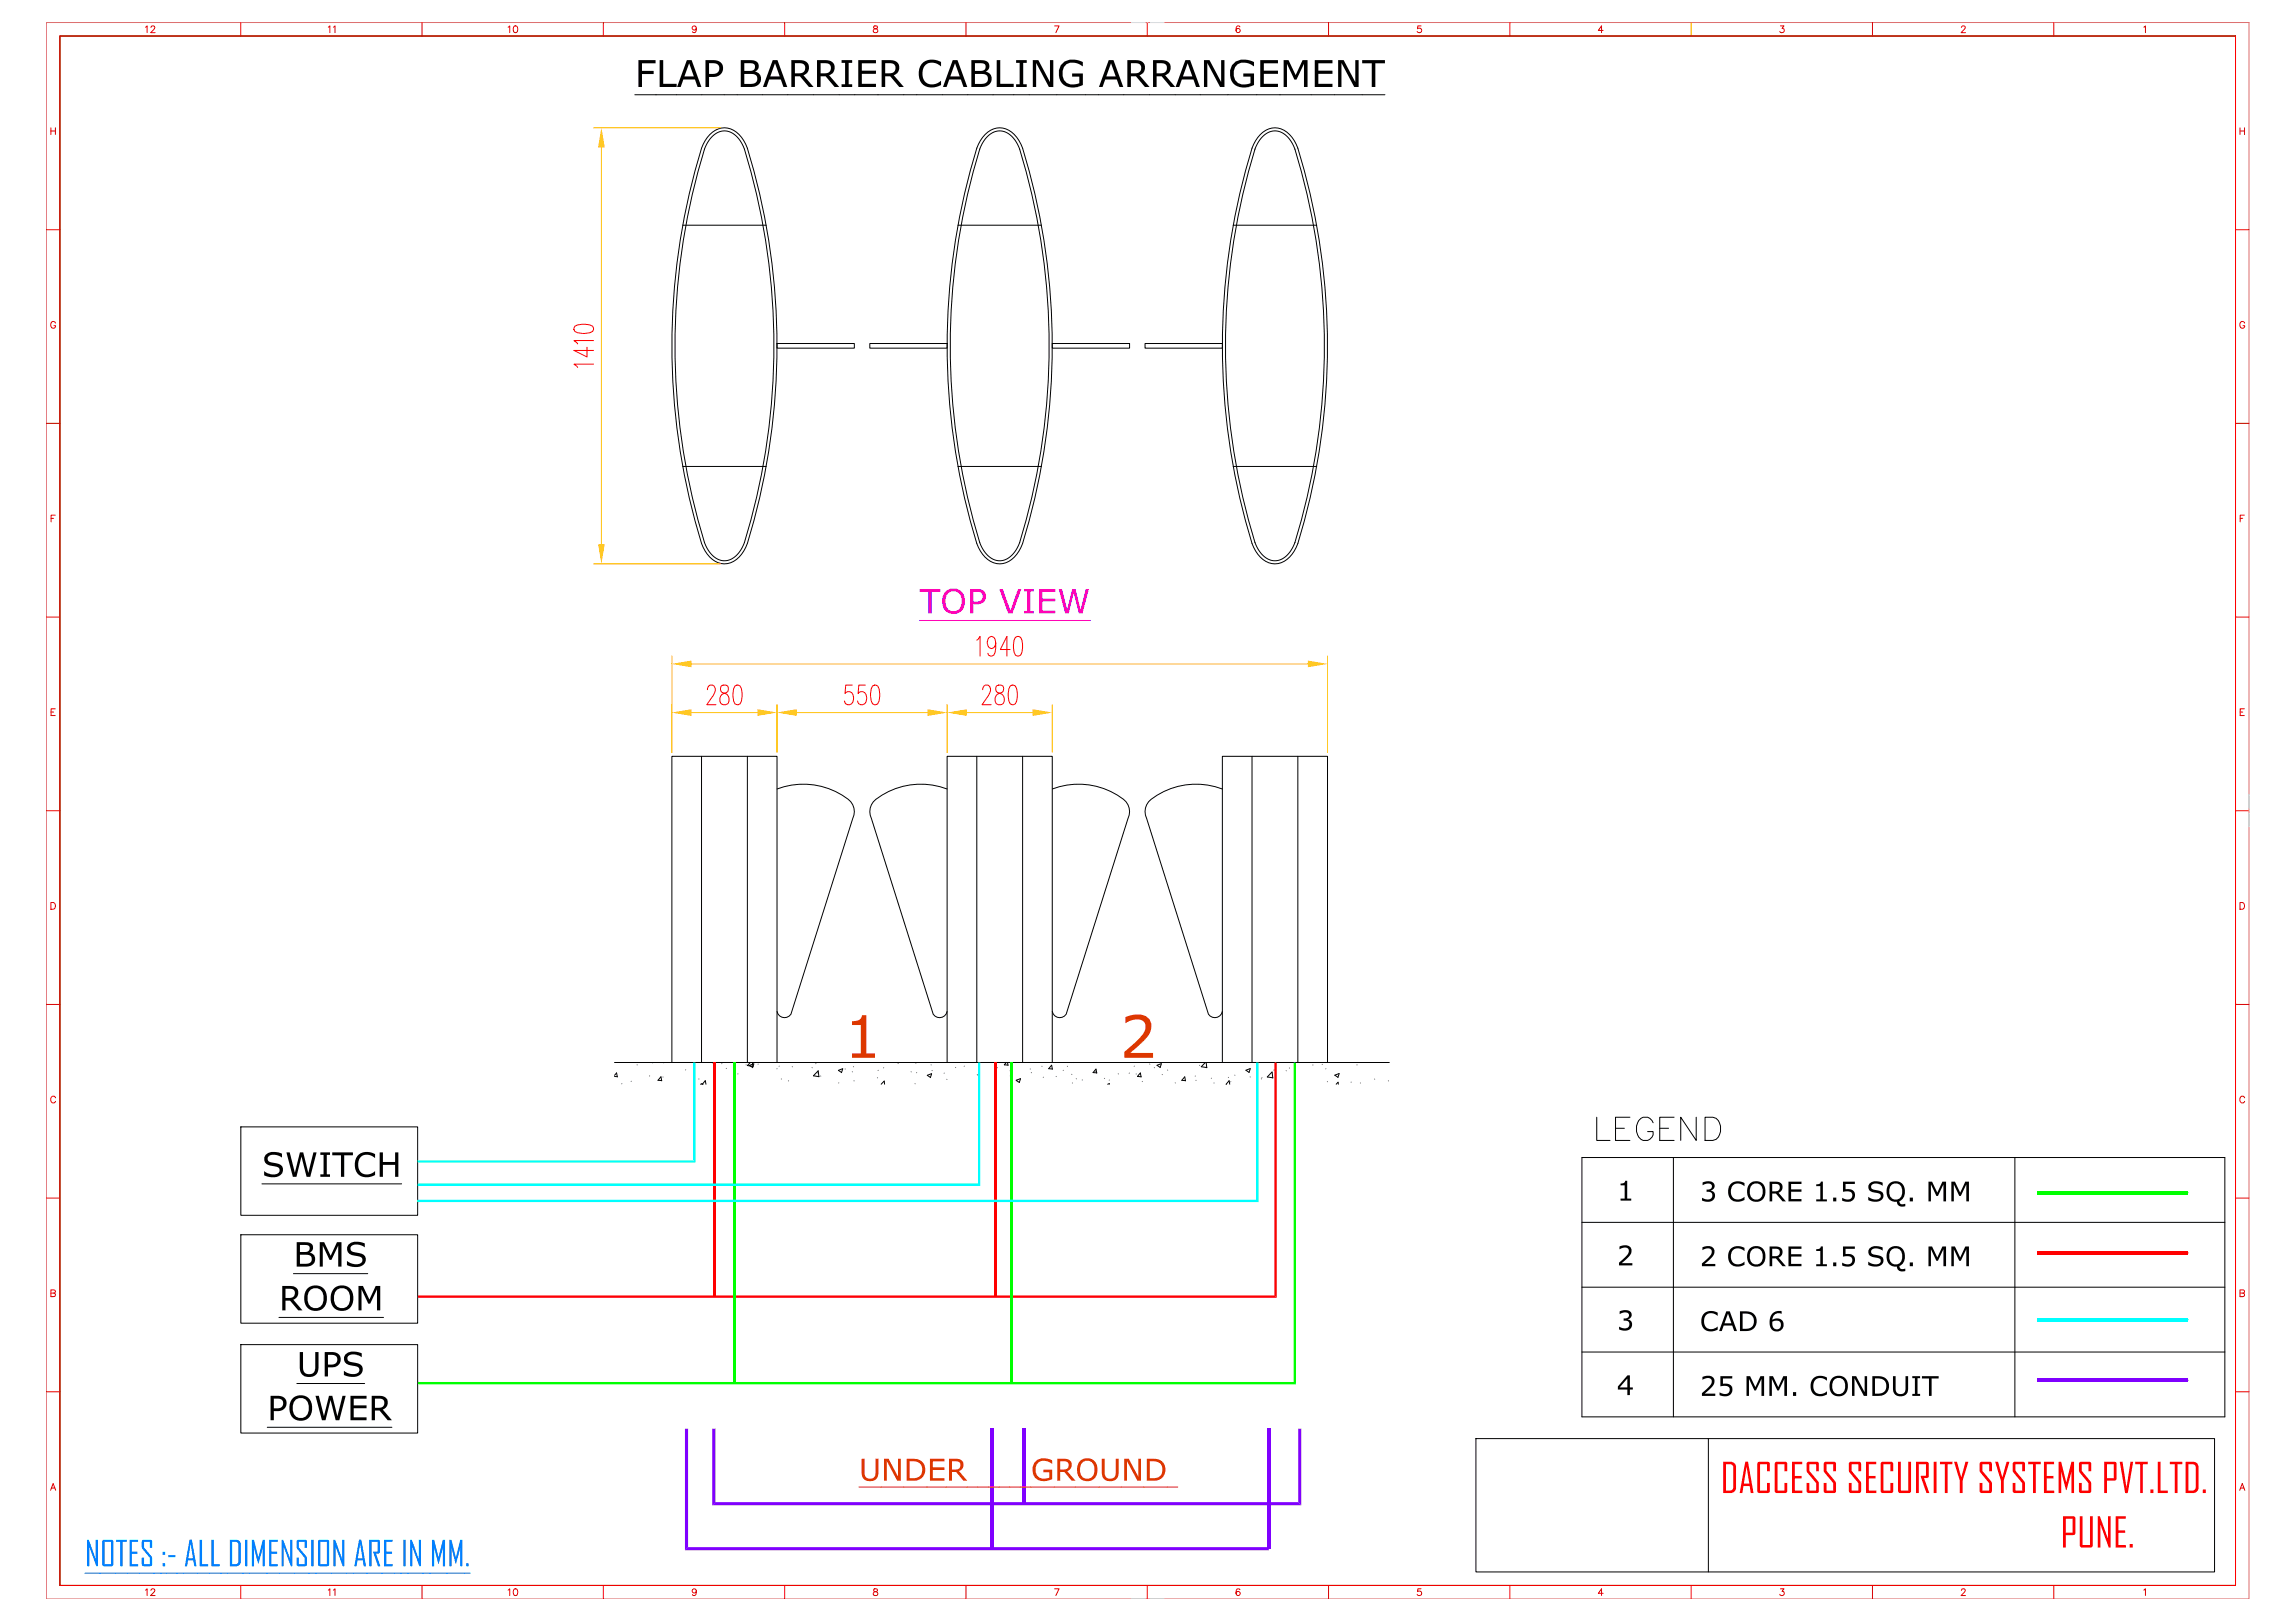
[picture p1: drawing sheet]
<svg xmlns="http://www.w3.org/2000/svg" width="841mm" height="594mm" viewBox="0 0 841 594" stroke-linecap="round" stroke-linejoin="round" font-family="sans-serif">
<!-- layer: proposed work -->
<g fill="none" stroke="#000" stroke-width=".37">
<path d="M257 54.3a246.7 246.7 0 0 0 0 144.8M258.1 54.7a8.6 8.6 0 0 1 7.6-6.7 8.9 8.9 0 0 1 7 6.7M258.1 54.6a243.4 243.4 0 0 0 .6 145.6 7.4 7.4 0 0 0 8 5.1 9.6 9.6 0 0 0 6-6.5 245.5 245.5 0 0 0 0-144.2M273.8 54.3a246.7 246.7 0 0 1 0 144.8M357.9 54.3a246.7 246.7 0 0 0 0 144.8M358.9 54.7a8.6 8.6 0 0 1 7.6-6.7 8.9 8.9 0 0 1 7.1 6.7M358.9 54.6a243.4 243.4 0 0 0 .7 145.6 7.4 7.4 0 0 0 8 5.1 9.6 9.6 0 0 0 6-6.6 245.6 245.6 0 0 0 0-144.1M374.6 54.3a246.7 246.7 0 0 1 0 144.8M458.7 54.3a246.7 246.7 0 0 0 0 144.8M459.8 54.6a243.4 243.4 0 0 0 .6 145.6 7.4 7.4 0 0 0 8 5.1 9.6 9.6 0 0 0 6-6.6 245.6 245.6 0 0 0 0-144.1M475.5 54.3a246.7 246.7 0 0 1 0 144.8M250.1 82.5h30.6"/>
<path d="M350.9 82.5h30.7M451.8 82.5h30.6M250.1 170.9h30.6M350.9 170.9h30.7M451.8 170.9h30.6"/>
</g>
<!-- layer: steel -->
<g fill="none" stroke="#000" stroke-width=".37">
<path d="M257 54.3a10 10 0 0 1 8.4-7.5 9.2 9.2 0 0 1 7.8 6l.6 1.5M357.9 54.3a10 10 0 0 1 8.4-7.5 9.2 9.2 0 0 1 7.7 6l.6 1.5M458.7 54.3a10 10 0 0 1 8.4-7.5 9.2 9.2 0 0 1 7.8 6l.6 1.5M459.8 54.7a8.6 8.6 0 0 1 7.6-6.7 8.9 8.9 0 0 1 7 6.7M284.7 125.8h28.3v1.7h-28.3zM318.7 125.8h28.3v1.7h-28.3zM385.5 125.8h28.3v1.7h-28.3zM419.5 125.8h28.3v1.7h-28.3zM257 199.1a10 10 0 0 0 8.4 7.5 9.2 9.2 0 0 0 7.8-6l.6-1.5M357.9 199.1a10 10 0 0 0 8.4 7.5 9.2 9.2 0 0 0 7.7-6l.6-1.5M458.7 199.1a10 10 0 0 0 8.4 7.5 9.2 9.2 0 0 0 7.8-6l.6-1.5M246.2 277.1h38.5v112.2h-38.5z"/>
<path d="M284.7 289.1a26.7 26.7 0 0 1 27 4.6 5.7 5.7 0 0 1 .7 6.1l-22.6 71.8a2.8 2.8 0 0 1-2.9 1.2 2.8 2.8 0 0 1-2.2-2.2"/>
</g>
<path d="M312.1 374.1a2.98 2.98 0 0 0 3.6-1.8l.1-.4h1.6v14h3.2v1.6h-8.5v-1.6h3.3v-10.4h-3.3z" fill="#dd3700"/>
<path d="M257 277.1v112.2M273.8 277.1v112.2M347 277.1h38.5v112.2h-38.5zM357.9 277.1v112.2M374.6 277.1v112.2M447.8 277.1h38.6v112.2h-38.6zM458.7 277.1v112.2M475.5 277.1v112.2M347 289.1a26.7 26.7 0 0 0-27 4.6 5.7 5.7 0 0 0-.8 6.1l22.7 71.8a2.8 2.8 0 0 0 2.9 1.2 2.8 2.8 0 0 0 2.2-2.2M385.5 289.1a26.7 26.7 0 0 1 27 4.6 5.7 5.7 0 0 1 .8 6.1l-22.7 71.8a2.8 2.8 0 0 1-2.9 1.2 2.8 2.8 0 0 1-2.2-2.2M447.8 289.1a26.7 26.7 0 0 0-27 4.6 5.7 5.7 0 0 0-.7 6.1l22.6 71.8a2.8 2.8 0 0 0 2.9 1.2 2.8 2.8 0 0 0 2.2-2.2" fill="none" stroke="#000" stroke-width=".37"/>
<path d="M412.3 372.6a9.7 9.7 0 0 1 7.5-.4 4.9 4.9 0 0 1 1.1 6.9l-1.9 2.2-4.9 4.4h8.4v1.8h-10.6v-2.2l1.7-1.4a31.2 31.2 0 0 0 5.7-6 2.88 2.88 0 0 0-1.9-4.4 8.7 8.7 0 0 0-5.1 1.3z" fill="#dd3700"/>
<path d="M336.9 215.8h7.6v1h-3.2v7.9h-1.2v-7.9h-3.2zM346.6 216.5a4.3 4.3 0 0 1 5-.3 4.3 4.3 0 0 1 1.9 4.6 4.2 4.2 0 0 1-4.8 4.1 4.2 4.2 0 0 1-3.5-5.2l.4-1.8zM347.6 217.1a4.8 4.8 0 0 0 0 6.3 3 3 0 0 0 3.4 0 3 3 0 0 0 1.3-3.1 3 3 0 0 0-1.3-3.2 3 3 0 0 0-3.4 0zM355.4 215.8h2.4a2.87 2.87 0 0 1 3.4 2.8 2.87 2.87 0 0 1-3.4 2.8h-1.2v3.3h-1.2zM356.6 216.8v3.6h1a1.85 1.85 0 0 0 2.4-1.7 1.85 1.85 0 0 0-2.2-1.9zM366.1 215.8h1.3l2.8 7.9 2.8-7.9h1.2l-3.3 8.9h-1.5zM375.2 215.8h3.5v.9h-1.2v7.1h1.2v.9h-3.5v-.9h1.1v-7.1h-1.1zM380.7 215.8h5.9v1h-4.7v2.5h4.7v1h-4.7v3.4h4.7v1h-5.9zM387.9 215.8h1.2l1.9 7.4 1.8-7.4h1.2l1.9 7.5 1.9-7.5h1.1l-2.3 8.9h-1.3l-1.9-7.4-1.9 7.4h-1.3z" fill="#f0f"/>
<path d="M336.9 227.3h62.6" fill="none" stroke="#f0f" stroke-width=".37"/>
<!-- layer: proposed work -->
<g fill="none" stroke="#000" stroke-width=".37">
<path d="M225.1 389.3h283.9M225.1 394.4l1.1 .1M225.9 393.1l.3 1.5M225.9 393l-.8 1M227.8 397.1h.1M231.2 396.2h.1M233.4 390.1h.1M237.9 394.2h.1M239.1 389.4h.1M242.2 394.6l.2 1.4M242.2 394.5l-1.1 1.3 1.3 .1M242.9 394.6h.1"/>
<path d="M243.1 389.3h.1M243.2 389.3v.1M251.2 392h.1M254.3 393.1h.1M256 395.3h.1M257.1 397.1v.1M257.1 397l-.5 .2M258.4 396l.2 1.2M258.4 395.9l-1.1 1.3h.3M261.3 389.6h.1M261.7 394.6h.1M264.4 389.7h.1"/>
<path d="M266.1 391.5h.1M270.3 393.4h.1M273.4 390.1h.1M274.9 389.3l-1.1 1.1 2 .3M275.7 389.3l.1 1.5M276.2 389.8l-.5 1.4M276.2 389.7l-1.6 .6 1.1 .8M277.7 389.9h.1M284.6 391.6h.1M285.4 390.7h.1M286.3 395.3h.1M288.8 396h.1"/>
<path d="M290.3 390.8h.1M297.5 391.2h.1M298.9 389.7h.1M299.5 393.1h.1M299.8 392.4l.2 2.1M299.8 392.3l-1.8 1.8 2 .3M300.6 394.3h.1M307.2 396.7h.1M308.7 391.6l-.4 1.4M308.7 391.5l-1.5 .6 1.1 .8M309.6 391.7h.1M312.3 392.7h.1"/>
<path d="M312.7 390.8h.1M312.9 396h.1M321.5 394.9h.1M321.7 392.2h.1M323.7 391.2h.1M324 396.1l.1 1.1M324 396l-1.2 1.2M329 389.6h.1M333.8 392.7h.1M335.2 397.1h.1M335.5 389.5h.1M335.8 393h.1"/>
<path d="M340.9 394.7l-1.2-.7 1.6-.7-.5 1.5M341.1 390.1h.1M341.5 392.2h.1M345.9 393.2h.1M346.9 395.5h.1M350.1 391.1h.1M353.3 390.7h.1M358 393.7h.1M358.3 394h.1M364.6 395.3h.1M365.4 391.2h.1M368.7 389.3l-.7 .8 1.3 .1"/>
<path d="M369.1 389.3l.2 1M370.1 392.3h.1M370.1 394.2h.1M372.7 396.3h.1M373.9 395.2l-.5 1.4M373.9 395.2l-1.6 .6 1.1 .7M377.4 391.7h.1M377.9 393h.1M381.7 390.7h.1M382.2 394.7h.1M385.3 390.3l.3 1.4M385.3 390.2l-1.1 1.3 1.4 .1"/>
<path d="M386.9 394.4h.1M389.5 392.2h.1M391.1 390.7h.1M392.5 389.3h.1M392.6 393.6h.1M392.9 396.8h.1M393.1 389.3h.1M394.3 395.2h.1M396.5 395.7h.1M401.2 392.5h.1M401.6 391.7l.2 1.4M401.6 391.6l-1.1 1.3 1.3 .2"/>
<path d="M401.6 392.7h.1M404.6 395.1h.1M406.4 395.7h.1M406.4 397.1v.1M406.4 397l-.6 .2M409.7 393.4h.1M413.7 393.2h.1M415.5 390.7h.1M416.3 393.5h.1M417.8 393.1l.3 1.5M417.8 393.1l-1.1 1.3 1.4 .1M418.5 396.2h.1"/>
<path d="M421.2 389.9h.1M422.9 391.2h.1M425.5 389.8l-.5 1.3M425.5 389.7l-1.6 .6 1.1 .7M425.8 393.7h.1M427.7 392.1h.1M430.6 396.7h.1M434.1 394.5l-1.1 1.3 1.3 .1-.2-1.3M437.9 394.3h.1M438.1 395.8h.1M439.5 390.3h.1M441.6 389.3l-1.5 1.5 2 .3"/>
<path d="M441.9 389.3l.2 1.9M443.8 395.1h.1M444.8 396.8h.1M449.2 397.2l1.1-1.3 .2 1.3M449.2 397.2h.1M450 394.8h.1M450.8 396.3h.1M452.4 394h.1M458 394.6h.1M458 391.6l-.4 1.3M458 391.5l-1.5 .6 1.1 .7M462.1 395.3h.1"/>
<path d="M462.3 394.9h.1M466.3 394.9l-2-.3 1.8-1.9 .2 2.2M466.7 392.1h.1M471.2 392.3h.1M472.4 391.3h.1M474.1 393.2h.1M474.2 395.8h.1M481 390.2h.1M484.4 390h.1M485.7 391.6h.1M486.3 396.3h.1M489.5 397.2l.7-.7 .1 .7"/>
<path d="M490.6 393.4l-.4 1.3M490.6 393.3l-1.6 .6 1.2 .8M495 396.5h.1M497.1 390.1h.1M498.4 396.8h.1M503.6 395.4h.1M508.7 396h.1"/>
</g>
<!-- layer: DIMENSIONS -->
<path d="M233.9 22h6.3v1.2h-5v2.8h4.3v1.1h-4.3v4.8h-1.3zM241.7 22h1.3v8.7h4.9v1.2h-6.2zM251.6 22h1.8l3.6 9.9h-1.4l-1-2.8h-4.2l-1 2.8h-1.3zM252.5 23.2l-1.8 4.8h3.5zM258.5 22h2.6a3.2 3.2 0 0 1 3.8 3.1 3.2 3.2 0 0 1-3.8 3.1h-1.3v3.7h-1.3zM259.8 23.2v3.9h1.1a2.04 2.04 0 0 0 2.6-1.9 2.04 2.04 0 0 0-2.4-2zM271.4 22h2.9a2.74 2.74 0 0 1 3.7 2.2l-.2 1-1.1 1a2.9 2.9 0 0 1 2 3.5 2.9 2.9 0 0 1-3.3 2.2h-4zM272.7 23.1v2.9h1.7a1.55 1.55 0 0 0 2-.6 1.55 1.55 0 0 0-.5-2.1zM272.7 27.1v3.7h1.7a2.2 2.2 0 0 0 3-2.2 2.07 2.07 0 0 0-2.7-1.5zM283.1 22h1.7l3.6 9.9h-1.4l-.9-2.8h-4.3l-1 2.8h-1.3zM283.9 23.2l-1.7 4.8h3.5zM289.9 22h2.8a2.89 2.89 0 0 1 3.6 2 2.89 2.89 0 0 1-1.9 3.6l3.7 4.3h-1.7l-3.3-3.9h-1.9v3.9h-1.3zM291.2 23.2v3.7h1.3a1.91 1.91 0 0 0 2.5-1.8 1.91 1.91 0 0 0-2.2-1.9zM299.3 22h2.8a2.89 2.89 0 0 1 3.6 2 2.89 2.89 0 0 1-1.9 3.6l3.7 4.3h-1.7l-3.3-3.9h-1.9v3.9h-1.3zM300.6 23.2v3.7h1.4a1.91 1.91 0 0 0 2.4-1.8 1.91 1.91 0 0 0-2.2-1.9zM308.3 22h3.9v1h-1.3v7.9h1.3v1h-3.9v-1h1.3v-7.9h-1.3zM314.4 22h6.5v1.2h-5.2v2.7h5.2v1.2h-5.2v3.6h5.2v1.2h-6.5zM323 22h2.8a2.89 2.89 0 0 1 3.6 2 2.89 2.89 0 0 1-2 3.6l3.7 4.3h-1.7l-3.3-3.9h-1.8v3.9h-1.3zM324.3 23.2v3.7h1.3a1.91 1.91 0 0 0 2.5-1.8 1.91 1.91 0 0 0-2.3-1.9zM338.3 22.8a6.2 6.2 0 0 1 6.5-.1v1.6a3.9 3.9 0 0 0-6.7 1.3 3.9 3.9 0 0 0 2.9 5.3 5.3 5.3 0 0 0 3.8-1.3l-.2 1.6a5.9 5.9 0 0 1-7-.7 6.1 6.1 0 0 1 .7-7.7zM349.1 22h1.7l3.6 9.9h-1.4l-1-2.8h-4.2l-1 2.8h-1.3zM349.9 23.2l-1.7 4.8h3.4zM355.9 22h2.9a2.74 2.74 0 0 1 3.7 2.2l-.2 1-1.2 1a2.9 2.9 0 0 1 2.1 3.5 2.9 2.9 0 0 1-3.3 2.2h-4zM357.2 23.1v2.9h1.7a1.55 1.55 0 0 0 2-.6 1.55 1.55 0 0 0-.5-2.1zM357.2 27.1v3.7h1.7a2.2 2.2 0 0 0 3-2.2 2.07 2.07 0 0 0-2.7-1.5zM365.2 22h1.3v8.7h4.9v1.2h-6.2zM372.3 22h3.9v1h-1.3v7.9h1.3v1h-3.9v-1h1.3v-7.9h-1.3zM378.4 22h2l4.3 8.1v-8.1h1.2v9.9h-1.6l-4.7-8.8v8.8h-1.2zM388.6 23.9a5.5 5.5 0 0 1 6.2-1.8l1.9 .6v1.6l-1.5-.9a4.5 4.5 0 0 0-5.4 1.2 4.4 4.4 0 0 0 2.4 6.3h1.8l1.4-.4v-2.4h-2.6v-1.2h3.9v4.2a6.6 6.6 0 0 1-7.7-.6l-.9-1.8a7.5 7.5 0 0 1 .5-4.8zM406.2 22h1.7l3.6 9.9h-1.4l-.9-2.8h-4.3l-1 2.8h-1.3zM407 23.2l-1.7 4.8h3.5zM413 22h2.8a2.89 2.89 0 0 1 3.6 2 2.89 2.89 0 0 1-1.9 3.6l3.7 4.3h-1.7l-3.3-3.9h-1.9v3.9h-1.3zM414.3 23.2v3.7h1.4a1.91 1.91 0 0 0 2.4-1.8 1.91 1.91 0 0 0-2.2-1.9zM422.4 22h2.8a2.89 2.89 0 0 1 3.6 2 2.89 2.89 0 0 1-1.9 3.6l3.7 4.3h-1.7l-3.3-3.9h-1.9v3.9h-1.3zM423.7 23.2v3.7h1.4a1.91 1.91 0 0 0 2.4-1.8 1.91 1.91 0 0 0-2.2-1.9zM434.3 22h1.7l3.6 9.9h-1.4l-1-2.8h-4.2l-1 2.8h-1.3zM435.1 23.2l-1.7 4.8h3.4zM441.1 22h2l4.3 8.1v-8.1h1.2v9.9h-1.6l-4.7-8.8v8.8h-1.2zM451.4 23.9a5.5 5.5 0 0 1 6.1-1.8l1.9 .6v1.6l-1.5-.9a4.5 4.5 0 0 0-5.4 1.2 4.4 4.4 0 0 0 2.4 6.3h1.8l1.4-.4v-2.4h-2.6v-1.2h3.9v4.2a6.6 6.6 0 0 1-7.7-.6l-.9-1.8a7.5 7.5 0 0 1 .6-4.8zM461.7 22h6.5v1.2h-5.2v2.7h5.2v1.2h-5.2v3.6h5.2v1.2h-6.5zM470.3 22h1.8l2.6 5.5 2.5-5.5h1.8v9.9h-1.3v-8.5l-2.7 5.8h-.8l-2.7-5.8v8.5h-1.2zM481.7 22h6.5v1.2h-5.2v2.7h5.2v1.2h-5.2v3.6h5.2v1.2h-6.5zM490.2 22h2.1l4.2 8.1v-8.1h1.3v9.9h-1.7l-4.6-8.8v8.8h-1.3zM499 22h8.4v1.2h-3.5v8.7h-1.3v-8.7h-3.6z" fill="#000"/>
<path d="M232.6 34.7h274.8" fill="none" stroke="#000" stroke-width=".37"/>
<!-- layer: GYPSUM PARTITION -->
<g fill="#000">
<path d="M97.3 423.1a5.8 5.8 0 0 1 6-.4v1.4a4.5 4.5 0 0 0-4.9-.4 1.36 1.36 0 0 0-.2 1.5 1.36 1.36 0 0 0 1.4 .7l.5 .1a5.2 5.2 0 0 1 3.3 1.4 3 3 0 0 1-.6 3.1 3 3 0 0 1-3.2 .8l-2.8-.7v-1.5a4.8 4.8 0 0 0 5.3 .6 1.52 1.52 0 0 0 .1-1.8 1.52 1.52 0 0 0-1.7-.6 5.4 5.4 0 0 1-3.4-1.4 2.74 2.74 0 0 1 .2-2.8zM104.9 422.2h1.2l1.9 7.4 1.9-7.4h1.2l1.9 7.5 1.8-7.5h1.2l-2.3 8.9h-1.4l-1.9-7.4-1.8 7.4h-1.3zM117.4 422.2h3.5v.9h-1.2v7.1h1.2v.9h-3.5v-.9h1.1v-7.1h-1.1zM121.7 422.2h7.6v1h-3.2v7.9h-1.2v-7.9h-3.2zM131.5 422.9a5.6 5.6 0 0 1 5.9-.1v1.4a3.5 3.5 0 0 0-6.1 1.2 3.6 3.6 0 0 0 2.7 4.9 4.8 4.8 0 0 0 3.4-1.2l-.1 1.5a5.4 5.4 0 0 1-6.4-.7 5.5 5.5 0 0 1 .6-7zM139.1 422.2h1.2v3.5h4.5v-3.5h1.1v8.9h-1.1v-4.3h-4.5v4.3h-1.2z"/>
<path d="M108.7 455.1h2.7a2.47 2.47 0 0 1 3.3 2.3l-.5 1-.7 .5a2.64 2.64 0 0 1 1.9 3.1 2.64 2.64 0 0 1-3.1 2h-3.6zM109.9 456.1v2.6h1.5a1.38 1.38 0 0 0 1.9-.7 1.38 1.38 0 0 0-.8-1.8zM109.9 459.7v3.3h1.6a2 2 0 0 0 2.7-1.9 1.88 1.88 0 0 0-2.4-1.4zM117.1 455.1h1.7l2.3 5 2.4-5h1.6v8.9h-1.2v-7.7l-2.5 5.3h-.7l-2.5-5.3v7.7h-1.1zM127.6 456a5.8 5.8 0 0 1 6-.5v1.5a4.5 4.5 0 0 0-4.9-.5 1.36 1.36 0 0 0-.2 1.6 1.36 1.36 0 0 0 1.4 .7l.5 .1a5.2 5.2 0 0 1 3.4 1.3 3 3 0 0 1-.7 3.2 3 3 0 0 1-3.2 .8l-2.8-.7v-1.5a4.8 4.8 0 0 0 5.4 .5 1.52 1.52 0 0 0 0-1.7 1.52 1.52 0 0 0-1.6-.6 5.4 5.4 0 0 1-3.4-1.4 2.74 2.74 0 0 1 .1-2.8z"/>
<path d="M103.4 471.1h2.5a2.63 2.63 0 0 1 3.3 1.8 2.63 2.63 0 0 1-1.8 3.3l3.4 3.9h-1.5l-3-3.6h-1.7v3.6h-1.2zM104.6 472.1v3.4h1.2a1.74 1.74 0 0 0 2.2-1.5 1.74 1.74 0 0 0-2-1.9zM112.8 471.8a4.3 4.3 0 0 1 5.1-.3 4.3 4.3 0 0 1 1.9 4.6 4.2 4.2 0 0 1-4.8 4.1 4.2 4.2 0 0 1-3.5-5.2l.4-1.8zM113.9 472.4a4.8 4.8 0 0 0 0 6.4 3 3 0 0 0 3.4 0 3 3 0 0 0 1.2-3.2 3 3 0 0 0-1.2-3.2 3 3 0 0 0-3.4 0zM122.5 471.8a4.3 4.3 0 0 1 5-.3 4.3 4.3 0 0 1 1.9 4.6 4.2 4.2 0 0 1-4.7 4.1 4.2 4.2 0 0 1-3.6-5.2l.5-1.8zM123.5 472.4a4.8 4.8 0 0 0 .1 6.4 3 3 0 0 0 3.4 0 3 3 0 0 0 1.2-3.2 3 3 0 0 0-1.2-3.2 3 3 0 0 0-3.5 0zM131.3 471.1h1.7l2.3 5 2.4-5h1.6v9h-1.2v-7.7l-2.5 5.2h-.7l-2.5-5.2v7.7h-1.1z"/>
<path d="M99.1 511.4h2.5a2.87 2.87 0 0 1 3.4 2.8 2.87 2.87 0 0 1-3.5 2.8h-1.2v3.3h-1.2zM100.3 512.4v3.6h1a1.85 1.85 0 0 0 2.4-1.7 1.85 1.85 0 0 0-2.2-1.9zM107.4 512.1a4.3 4.3 0 0 1 5-.4 4.3 4.3 0 0 1 1.9 4.7 4.2 4.2 0 0 1-4.7 4.1 4.2 4.2 0 0 1-3.6-5.2l.5-1.9zM108.4 512.7a4.8 4.8 0 0 0 .1 6.3 3 3 0 0 0 3.4 0 3 3 0 0 0 1.2-3.2 3 3 0 0 0-1.2-3.2 3 3 0 0 0-3.5 .1zM115.6 511.4h1.2l1.9 7.4 1.8-7.4h1.2l1.9 7.5 1.9-7.5h1.1l-2.3 8.9h-1.3l-1.9-7.4-1.8 7.4h-1.3zM128.4 511.4h5.9v1h-4.7v2.5h4.7v1h-4.7v3.4h4.7v1h-5.9zM136.2 511.4h2.5a2.63 2.63 0 0 1 3.3 1.7 2.63 2.63 0 0 1-1.8 3.3l3.4 3.9h-1.6l-3-3.5h-1.6v3.5h-1.2zM137.4 512.4v3.4h1.2a1.74 1.74 0 0 0 2.2-1.6 1.74 1.74 0 0 0-2-1.8z"/>
<path d="M109.8 495.3h1.2v5.4a2.28 2.28 0 0 0 2.2 2.7 2.28 2.28 0 0 0 2.3-2.6v-5.5h1.2v5.4a3.4 3.4 0 0 1-3.4 3.8 3.4 3.4 0 0 1-3.5-3.8zM119 495.3h2.4a2.87 2.87 0 0 1 3.4 2.9 2.87 2.87 0 0 1-3.5 2.7h-1.1v3.4h-1.2zM120.2 496.4v3.5h1a1.85 1.85 0 0 0 2.4-1.6 1.85 1.85 0 0 0-2.3-1.9zM126.5 496.2a5.8 5.8 0 0 1 6-.4v1.4a4.5 4.5 0 0 0-4.9-.4 1.36 1.36 0 0 0-.2 1.5 1.36 1.36 0 0 0 1.4 .7l.5 .1a5.2 5.2 0 0 1 3.3 1.4 3 3 0 0 1-.6 3.2 3 3 0 0 1-3.2 .7l-2.8-.7v-1.5a4.8 4.8 0 0 0 5.3 .6 1.52 1.52 0 0 0 .1-1.8 1.52 1.52 0 0 0-1.6-.6 5.4 5.4 0 0 1-3.5-1.4 2.74 2.74 0 0 1 .2-2.8z"/>
</g>
<path d="M88.2 412.8h64.8v32.4h-64.8zM96 433.7h51.1M88.2 452.4h64.8v32.4h-64.8zM107.5 466.6h27.2M88.2 492.6h64.8v32.4h-64.8zM102.2 482.6h38.3M108.8 506.9h24.8M97.9 522.9h45.7" fill="none" stroke="#000" stroke-width=".37"/>
<g fill="#f00">
<path d="M466.9 389.3h.8v86.2l-.8-.9z"/>
<path d="M153 474.6h313.9l.8 .9h-314.7z"/>
<path d="M364.1 389.3h.9v85.7h-.9z"/>
<path d="M261.4 389.3h.9v85.7h-.9z"/>
</g>
<g fill="#0f0">
<path d="M370.2 389.3h.9v117.4h-.9z"/>
<path d="M268.8 389.3h.9v117.4h-.9z"/>
<path d="M473.9 389.3h.9v117.9l-.9-.9z"/>
<path d="M153 506.3h320.9l.9 .9h-321.8z"/>
</g>
<g fill="#0ff">
<path d="M152.9 439.5h307.3l.9 .9h-308.2z"/>
<path d="M460.2 389.3h.9v51.1l-.9-.9z"/>
<path d="M153 433.6h205.3l.9 .9h-206.2z"/>
<path d="M358.3 389.3h.9v45.2l-.9-.9z"/>
<path d="M153 425.1h101l.8 .8h-101.8z"/>
<path d="M254 389.3h.8v36.6l-.8-.8z"/>
</g>
<g fill="#7f00ff">
<path d="M475.6 523.4h1.2v28.1l-1.2-1.2z"/>
<path d="M262.1 550.3h213.5l1.2 1.2h-215.8z"/>
<path d="M261 523.4h1.1v26.9l-1.1 1.2z"/>
<path d="M374.4 523.4h1.2v27.5h-1.2z"/>
<path d="M464.2 523.4h1.2v44h-1.2z"/>
</g>
<path d="M252.2 567.4h212.6" fill="none" stroke="#7f00ff" stroke-width=".37"/>
<g fill="#7f00ff">
<path d="M250.9 568l1.2-1.2h212.7v1.2z"/>
<path d="M250.9 523.4h1.2v43.4l-1.2 1.2z"/>
<path d="M363 523.4h1.1v44h-1.1z"/>
</g>
<!-- layer: DIMENSIONS -->
<g fill="none" stroke="#000" stroke-width=".37">
<path d="M585 409.3v8.5h4.8M591.9 413.4h3.2M597.1 409.3h-5.2v8.5h5.2M605.6 411.3a2.95 2.95 0 0 0-2.8-2.1 2.95 2.95 0 0 0-2.8 2.1 4.8 4.8 0 0 0 2 6.5 2.9 2.9 0 0 0 3.6-3.2h-2M608.1 413.4h3.2M613.3 409.3h-5.2v8.5h5.2M621.4 409.3v8.5l-5.6-8.5v8.5M624.7 409.3h2.8a4 4 0 0 1 2.8 5.3 3.6 3.6 0 0 1-2.8 3.2h-2.8zM579.6 424.1h235.5v95h-235.5zM613.1 424.1v95M738.2 424.1v95M579.6 447.8h235.5"/>
<path d="M579.6 471.6h235.5M579.6 495.3h235.5"/>
</g>
<!-- layer: steel -->
<g fill="#000">
<path d="M593.7 433.6l1.3-.3 .4-.7h.8v6.5h1.4v.7h-3.9v-.7h1.5v-4.8h-1.5zM593.3 456.7a3.7 3.7 0 0 1 4.1 .3 3.8 3.8 0 0 1-1.9 4.6l-1.3 1.2h3.8v.8h-4.9a2.01 2.01 0 0 1 1.3-2.1 4.5 4.5 0 0 0 2.3-3.5 2.18 2.18 0 0 0-3.3-.3zM593.4 480.4a2.94 2.94 0 0 1 4.4 1.1 1.88 1.88 0 0 1-1.4 1.9 2.12 2.12 0 0 1 1.5 2.6 2.12 2.12 0 0 1-2.6 1.5l-2.1-.5v-1a2.43 2.43 0 0 0 3.7-.3v-.6a1.48 1.48 0 0 0-2.1-1.3v-.8a1.32 1.32 0 0 0 1.6-.2 1.32 1.32 0 0 0 .2-1.5l-.5-.4-.9-.1-1.8 .6z"/>
<path d="M623.8 433.2a2.94 2.94 0 0 1 4.4 1.1 1.88 1.88 0 0 1-1.5 1.9 2.12 2.12 0 0 1 1.6 2.6 2.12 2.12 0 0 1-2.6 1.5l-2.1-.5v-1a2.43 2.43 0 0 0 3.7-.4v-.5a1.48 1.48 0 0 0-2.1-1.3v-.8a1.32 1.32 0 0 0 1.6-.2 1.32 1.32 0 0 0 .2-1.6l-.6-.3-.9-.1-1.7 .6zM634.3 433.5a4.5 4.5 0 0 1 4.8-.1v1.2a2.91 2.91 0 0 0-4.9 1 2.91 2.91 0 0 0 3.4 3.7l1.5-.8-.1 1.2a4.1 4.1 0 0 1-5.5-1.2 4.5 4.5 0 0 1 .8-5zM641.2 433.5a3.5 3.5 0 0 1 4.1-.3 3.5 3.5 0 0 1 1.5 3.8 3.4 3.4 0 0 1-3.9 3.3 3.4 3.4 0 0 1-2.8-4.2l.3-1.5zM642 434a3.9 3.9 0 0 0 0 5.1 2.43 2.43 0 0 0 2.8 0 2.43 2.43 0 0 0 1-2.6 2.43 2.43 0 0 0-1-2.6 2.43 2.43 0 0 0-2.8 .1zM648.3 432.9h2a2.13 2.13 0 0 1 2.7 1.4 2.13 2.13 0 0 1-1.4 2.7l2.7 3.1h-1.2l-2.5-2.8h-1.3v2.8h-1zM649.3 433.7v2.8h.9a1.41 1.41 0 0 0 1.9-1.3 1.41 1.41 0 0 0-1.7-1.5zM655.2 432.9h4.8v.9h-3.8v1.9h3.8v.9h-3.8v2.7h3.8v.8h-4.8zM665.4 433.9l1.3-.3 .4-.7h.7v6.5h1.5v.7h-3.9v-.7h1.5v-4.8h-1.5zM671.6 438.8h1.2v1.3h-1.2zM675.2 432.9h4.4v.9h-3.5v1.9a2.44 2.44 0 0 1 3.1 .9 2.44 2.44 0 0 1-.5 3.2 4.1 4.1 0 0 1-3.8 .1v-1.1a2.35 2.35 0 0 0 3.7-.4 1.56 1.56 0 0 0-.5-1.6 1.56 1.56 0 0 0-1.6-.3l-1.3 .1zM684.9 433.6a4.7 4.7 0 0 1 4.8-.3v1.1a2.98 2.98 0 0 0-4.2 .1 1.32 1.32 0 0 0 1.7 1.5h.2a2.16 2.16 0 0 1 2.6 2.1 2.16 2.16 0 0 1-2.5 2.2l-1.5-.1-1.5-.5v-1.2a3.9 3.9 0 0 0 4.3 .4 1.29 1.29 0 0 0-.1-1.5 1.29 1.29 0 0 0-1.4-.4 2.23 2.23 0 0 1-2.3-.9 2.23 2.23 0 0 1-.1-2.5zM692.3 433.5a3.5 3.5 0 0 1 4.2-.2 3.5 3.5 0 0 1 1.4 3.9 3.5 3.5 0 0 1-2 2.8 1.34 1.34 0 0 0 2 1l.1 .9-.4 .1a1.99 1.99 0 0 1-2.6-1.7 3.4 3.4 0 0 1-3.8-4.2l.3-1.5zM693.1 434a3.9 3.9 0 0 0 0 5.1 2.43 2.43 0 0 0 2.8 0 2.43 2.43 0 0 0 1-2.6 2.43 2.43 0 0 0-1-2.6 2.43 2.43 0 0 0-2.8 .1zM699.7 438.8h1.1v1.3h-1.1zM706.5 432.9h1.3l2 4 1.8-4h1.4v7.2h-1v-6.2l-2 4.2h-.6l-2-4.2v6.2h-.9zM714.9 432.9h1.3l1.9 4 1.9-4h1.4v7.2h-1v-6.2l-2 4.2h-.6l-2-4.2v6.2h-.9z"/>
<path d="M623.7 457a3.7 3.7 0 0 1 4.1 .3 3.8 3.8 0 0 1-2 4.6l-1.3 1.2h3.9v.8h-4.9a2.01 2.01 0 0 1 1.3-2.1 4.5 4.5 0 0 0 2.3-3.5 2.18 2.18 0 0 0-3.3-.3zM634.3 457.3a4.5 4.5 0 0 1 4.8-.1v1.1a2.91 2.91 0 0 0-4.9 1.1 2.91 2.91 0 0 0 3.4 3.7l1.5-.9-.1 1.2a4.1 4.1 0 0 1-5.5-1.1 4.5 4.5 0 0 1 .8-5zM641.2 457.3a3.5 3.5 0 0 1 4.1-.3 3.5 3.5 0 0 1 1.5 3.7 3.4 3.4 0 0 1-3.9 3.3 3.4 3.4 0 0 1-2.8-4.2l.3-1.5zM642 457.7a3.9 3.9 0 0 0 0 5.1 2.43 2.43 0 0 0 2.8 .1 2.43 2.43 0 0 0 1-2.6 2.43 2.43 0 0 0-1-2.6 2.43 2.43 0 0 0-2.8 0zM648.3 456.7h2a2.13 2.13 0 0 1 2.7 1.4 2.13 2.13 0 0 1-1.4 2.6l2.7 3.2h-1.2l-2.5-2.9h-1.3v2.9h-1zM649.3 457.5v2.7h.9a1.41 1.41 0 0 0 1.9-1.2 1.41 1.41 0 0 0-1.7-1.5zM655.2 456.7h4.8v.8h-3.8v2h3.8v.9h-3.8v2.6h3.8v.9h-4.8zM665.4 457.6l1.3-.2 .4-.8h.7v6.6h1.5v.7h-3.9v-.7h1.5v-4.9h-1.5zM671.6 462.5h1.2v1.4h-1.2zM675.2 456.7h4.4v.8h-3.5v1.9a2.44 2.44 0 0 1 3.1 .9 2.44 2.44 0 0 1-.5 3.2 4.1 4.1 0 0 1-3.8 .1v-1a2.35 2.35 0 0 0 3.7-.5 1.56 1.56 0 0 0-.5-1.6 1.56 1.56 0 0 0-1.6-.3l-1.3 .2zM684.9 457.4a4.7 4.7 0 0 1 4.8-.4v1.2a2.98 2.98 0 0 0-4.2 .1 1.32 1.32 0 0 0 1.7 1.4l.2 .1a2.16 2.16 0 0 1 2.6 2.1 2.16 2.16 0 0 1-2.5 2.1h-1.5l-1.5-.6v-1.2a3.9 3.9 0 0 0 4.3 .5 1.29 1.29 0 0 0-.1-1.5 1.29 1.29 0 0 0-1.4-.5 2.23 2.23 0 0 1-2.3-.8 2.23 2.23 0 0 1-.1-2.5zM692.3 457.3a3.5 3.5 0 0 1 4.2-.3 3.5 3.5 0 0 1 1.4 3.9 3.5 3.5 0 0 1-2 2.9 1.34 1.34 0 0 0 2 1l.1 .9-.4 .1a1.99 1.99 0 0 1-2.6-1.8 3.4 3.4 0 0 1-3.8-4.2l.3-1.5zM693.1 457.7a3.9 3.9 0 0 0 0 5.1 2.43 2.43 0 0 0 2.8 .1 2.43 2.43 0 0 0 1-2.6 2.43 2.43 0 0 0-1-2.6 2.43 2.43 0 0 0-2.8 0zM699.7 462.5h1.1v1.4h-1.1zM706.5 456.7h1.3l2 4 1.8-4h1.4v7.2h-1v-6.2l-2 4.2h-.6l-2-4.2v6.2h-.9zM714.9 456.7h1.3l1.9 4 1.9-4h1.4v7.2h-1v-6.2l-2 4.2h-.6l-2-4.2v6.2h-.9z"/>
<path d="M624.5 481a4.5 4.5 0 0 1 4.8-.1v1.2a2.91 2.91 0 0 0-4.9 1 2.91 2.91 0 0 0 3.4 3.7l1.5-.8-.1 1.2a4.1 4.1 0 0 1-5.5-1.2 4.5 4.5 0 0 1 .8-5zM632.5 480.4h1.2l2.7 7.2h-1.1l-.7-2h-3.1l-.7 2h-1zM633.1 481.3l-1.3 3.5h2.5zM637.5 480.4h1.8a3.7 3.7 0 0 1 4.3 3.6 3.7 3.7 0 0 1-4.3 3.6h-1.8zM638.4 481.2v5.6a3.4 3.4 0 0 0 4-1.7 2.8 2.8 0 0 0-3.1-3.9zM649.4 481.2a3.8 3.8 0 0 1 3.3-.8v.9l-.3-.1a2.3 2.3 0 0 0-3.1 2.3 2.5 2.5 0 0 1 4.2 1.5 2.5 2.5 0 0 1-3.5 2.6 3.2 3.2 0 0 1-1.7-3.6l.3-1.6zM649.3 484.2v.3a1.7 1.7 0 0 0 .9 2.3 1.7 1.7 0 0 0 2.3-1.1 1.83 1.83 0 0 0-1.1-1.8 1.83 1.83 0 0 0-2.1 .3z"/>
<path d="M596.2 503.9h.9v4.4h1.1v.8h-1.1v2h-.9v-2h-3.5v-1.1zM596.2 505l-2.8 3.3h2.8z"/>
<path d="M623.7 504.5a3.7 3.7 0 0 1 4.1 .3 3.8 3.8 0 0 1-2 4.6l-1.3 1.2h3.9v.8h-4.9a2.01 2.01 0 0 1 1.3-2.1 4.5 4.5 0 0 0 2.3-3.5 2.18 2.18 0 0 0-3.3-.3zM630.3 504.2h4.3v.8h-3.4v1.9a2.44 2.44 0 0 1 3.1 .9 2.44 2.44 0 0 1-.5 3.2 4.1 4.1 0 0 1-3.8 .1v-1a2.35 2.35 0 0 0 3.7-.5 1.56 1.56 0 0 0-.5-1.6 1.56 1.56 0 0 0-1.6-.3l-1.3 .2zM639.9 504.2h1.3l1.9 4 1.9-4h1.3v7.2h-1v-6.2l-2 4.2h-.5l-2-4.2v6.2h-.9zM648.2 504.2h1.4l1.9 4 1.9-4h1.3v7.2h-1v-6.2l-2 4.2h-.6l-2-4.2v6.2h-.9zM656.9 510h1.1v1.4h-1.1zM664.5 504.8a4.5 4.5 0 0 1 4.8-.1v1.1a2.91 2.91 0 0 0-4.9 1.1 2.91 2.91 0 0 0 3.4 3.7l1.5-.9-.1 1.2a4.1 4.1 0 0 1-5.5-1.1 4.5 4.5 0 0 1 .8-5zM671.4 504.8a3.5 3.5 0 0 1 4.1-.3 3.5 3.5 0 0 1 1.5 3.7 3.4 3.4 0 0 1-3.9 3.3 3.4 3.4 0 0 1-2.8-4.2l.3-1.5zM672.2 505.2a3.9 3.9 0 0 0 0 5.1 2.43 2.43 0 0 0 2.8 .1 2.43 2.43 0 0 0 1-2.6 2.43 2.43 0 0 0-1-2.6 2.43 2.43 0 0 0-2.8 0zM678.5 504.2h1.5l3.1 5.9v-5.9h.9v7.2h-1.2l-3.4-6.5v6.5h-.9zM686 504.2h1.8a3.7 3.7 0 0 1 4.3 3.6 3.7 3.7 0 0 1-4.3 3.6h-1.8zM686.9 505v5.6a3.4 3.4 0 0 0 4-1.7 2.8 2.8 0 0 0-3.1-3.9zM693.5 504.2h1v4.3a1.84 1.84 0 0 0 1.8 2.2 1.84 1.84 0 0 0 1.8-2.1v-4.4h1v4.3a2.79 2.79 0 0 1-2.8 3 2.79 2.79 0 0 1-2.8-3zM700.6 504.2h2.9v.7h-1v5.8h1v.7h-2.9v-.7h.9v-5.8h-.9zM704.1 504.2h6.2v.8h-2.6v6.4h-1v-6.4h-2.6z"/>
</g>
<!-- layer: GYPSUM PARTITION -->
<path d="M801.8 436.9h.1" fill="none" stroke="#0f0" stroke-width=".37"/>
<path d="M746.5 436.2h55.3v1.4h-55.3z" fill="#0f0"/>
<path d="M801.8 459h.1" fill="none" stroke="#f00" stroke-width=".37"/>
<path d="M746.5 458.3h55.3v1.4h-55.3z" fill="#f00"/>
<path d="M801.8 483.5h.1" fill="none" stroke="#0ff" stroke-width=".37"/>
<path d="M746.5 482.8h55.3v1.4h-55.3z" fill="#0ff"/>
<path d="M801.8 505.7h.1" fill="none" stroke="#7f00ff" stroke-width=".37"/>
<path d="M746.5 505.1h55.3v1.2h-55.3z" fill="#7f00ff"/>
<!-- layer: steel -->
<path d="M217.5 46.8h46.5M220.3 54v145.4M217.5 206.6h46.5" fill="none" stroke="#ffbf00" stroke-width=".37"/>
<g fill="#ffbf00">
<path d="M220.3 46.8l1.2 7.2h-2.4z"/>
<path d="M219.1 199.4h2.4l-1.2 7.2z"/>
</g>
<path d="M210.6 119.5a7.6 7.6 0 0 1 6.5 0l.4 .7-.4 1.2a7.6 7.6 0 0 1-6.5 0l-.3-.7zM215.1 127.2v3.6l-4.8-2.4h7.2M217.5 133.4h-7.2l1.3 1.2M217.5 124.8h-7.2l1.3 1.2" fill="none" stroke="#f00" stroke-width=".37"/>
<path d="M246.2 258.2v17.4M284.7 258.2v17.4M253.3 261.1h24.2" fill="none" stroke="#ffbf00" stroke-width=".37"/>
<g fill="#ffbf00">
<path d="M277.5 259.9l7.2 1.2-7.2 1.2z"/>
<path d="M246.2 261.1l7.1-1.2v2.4z"/>
</g>
<path d="M259.2 252.7a1.79 1.79 0 0 1 .9-1.7h1a1.96 1.96 0 0 1 .7 2.7l-2.9 4.5h3.4M264.2 251.3a1.77 1.77 0 0 0 1.5 2.8 2.24 2.24 0 0 1 1.4 1.9 2.24 2.24 0 0 1-1.2 2.2h-1a2.38 2.38 0 0 1-1.1-2.7 2.38 2.38 0 0 1 2.3-1.8 1.53 1.53 0 0 0 .8-1.4 1.53 1.53 0 0 0-1-1.3h-1zM269.2 251.3l.8-.3 1.2 .3a7.6 7.6 0 0 1 0 6.5l-.8 .4-1.2-.4a7.6 7.6 0 0 1 0-6.5z" fill="none" stroke="#f00" stroke-width=".37"/>
<path d="M284.7 258.2v17.4M347 258.2v17.4M291.9 261.1h47.9" fill="none" stroke="#ffbf00" stroke-width=".37"/>
<g fill="#ffbf00">
<path d="M284.7 261.1l7.2-1.2v2.4z"/>
<path d="M339.8 259.9l7.2 1.2-7.2 1.2z"/>
</g>
<path d="M312.2 251h-2.4l-.2 3.1a1.62 1.62 0 0 1 1.5-.8 1.62 1.62 0 0 1 1.4 1.1 2.4 2.4 0 0 1-1.9 3.8l-.8-.4-.4-1M317 251h-2.4l-.2 3.1a1.62 1.62 0 0 1 1.5-.8 1.62 1.62 0 0 1 1.4 1.1 2.4 2.4 0 0 1-1.9 3.8l-.8-.4-.4-1M319.7 251.3l.7-.3 1.2 .3a7.6 7.6 0 0 1 0 6.5l-.7 .4-1.2-.4a7.6 7.6 0 0 1 0-6.5z" fill="none" stroke="#f00" stroke-width=".37"/>
<path d="M347 258.2v17.4M385.5 258.2v17.4M354.2 261.1h24.1" fill="none" stroke="#ffbf00" stroke-width=".37"/>
<g fill="#ffbf00">
<path d="M347 261.1l7.2-1.2v2.4z"/>
<path d="M378.3 259.9l7.2 1.2-7.2 1.2z"/>
</g>
<path d="M360 252.7a1.79 1.79 0 0 1 1-1.7h.9a1.96 1.96 0 0 1 .8 2.7l-2.9 4.5h3.3M365.1 251.3a1.77 1.77 0 0 0 1.4 2.8 2.24 2.24 0 0 1 1.5 1.9 2.24 2.24 0 0 1-1.3 2.2h-.9a2.38 2.38 0 0 1-1.2-2.7 2.38 2.38 0 0 1 2.4-1.8 1.53 1.53 0 0 0 .7-1.4 1.53 1.53 0 0 0-1-1.3h-.9zM370.1 251.3l.7-.3 1.2 .3a7.6 7.6 0 0 1 0 6.5l-.7 .4-1.2-.4a7.6 7.6 0 0 1 0-6.5z" fill="none" stroke="#f00" stroke-width=".37"/>
<path d="M246.2 240.4v35.2M253.3 243.2h225.9M486.4 240.4v35.2" fill="none" stroke="#ffbf00" stroke-width=".37"/>
<g fill="#ffbf00">
<path d="M246.2 243.2l7.1-1.2v2.4z"/>
<path d="M479.2 242l7.2 1.2-7.2 1.2z"/>
</g>
<path d="M357.9 234.5l1.2-1.3v7.2M364.8 235.6l-.2 1-.5 .7-.7 .3a2.31 2.31 0 0 1-1.7-2.2 2.31 2.31 0 0 1 1.7-2.2l.7 .3a6.8 6.8 0 0 1 0 6.5l-1.2 .4-.7-.4-.3-.7M370.1 238h-3.6l2.4-4.8v7.2M372 233.5l.7-.3 1.2 .3a7.6 7.6 0 0 1 0 6.5l-.7 .4-1.2-.4a7.6 7.6 0 0 1 0-6.5z" fill="none" stroke="#f00" stroke-width=".37"/>
<path d="M315.7 534.4h1v4.9a2.05 2.05 0 0 0 2 2.4 2.05 2.05 0 0 0 2.1-2.4v-4.9h1v4.8a3.1 3.1 0 0 1-3.1 3.4 3.1 3.1 0 0 1-3-3.4zM323.9 534.4h1.6l3.5 6.6v-6.6h1v8.1h-1.3l-3.8-7.2v7.2h-1zM332.2 534.4h2a4.1 4.1 0 0 1 4.8 4 4.1 4.1 0 0 1-4.8 4.1h-2zM333.2 535.3v6.3a3.8 3.8 0 0 0 4.5-1.9 3.1 3.1 0 0 0-3.5-4.4zM340.7 534.4h5.3v1h-4.2v2.2h4.2v.9h-4.2v3h4.2v1h-5.3zM347.7 534.4h2.3a2.37 2.37 0 0 1 2.9 1.6 2.37 2.37 0 0 1-1.6 3l3.1 3.5h-1.4l-2.7-3.2h-1.5v3.2h-1.1zM348.8 535.3v3.1h1.1a1.57 1.57 0 0 0 2-1.4 1.57 1.57 0 0 0-1.9-1.7zM378.9 535.9a5.4 5.4 0 0 1 6.6-.9v1.3l-1.2-.7a3.7 3.7 0 0 0-4.5 .9 3.6 3.6 0 0 0 2 5.2l2.6-.4v-1.9h-2.1v-1h3.2v3.5a5 5 0 0 1-6.7-1.2l-.3-.8a6.2 6.2 0 0 1 .4-4zM387.4 534.4h2.2a2.37 2.37 0 0 1 3 1.6 2.37 2.37 0 0 1-1.6 3l3 3.5h-1.4l-2.7-3.2h-1.5v3.2h-1zM388.4 535.3v3.1h1.1a1.57 1.57 0 0 0 2-1.4 1.57 1.57 0 0 0-1.8-1.7zM395.8 535.1a3.9 3.9 0 0 1 4.6-.3 3.9 3.9 0 0 1 1.7 4.1 3.8 3.8 0 0 1-4.3 3.7 3.8 3.8 0 0 1-3.2-4.6l.4-1.7zM396.8 535.6a4.3 4.3 0 0 0 0 5.7 2.7 2.7 0 0 0 3.1 0 2.7 2.7 0 0 0 1.1-2.9 2.71 2.71 0 0 0-1.2-2.8 2.71 2.71 0 0 0-3 0zM403.7 534.4h1v4.9a2.05 2.05 0 0 0 2 2.4 2.05 2.05 0 0 0 2.1-2.4v-4.9h1v4.8a3.1 3.1 0 0 1-3.1 3.4 3.1 3.1 0 0 1-3-3.4zM411.9 534.4h1.6l3.5 6.6v-6.6h1v8.1h-1.3l-3.8-7.2v7.2h-1zM420.2 534.4h2a4.1 4.1 0 0 1 4.8 4 4.1 4.1 0 0 1-4.8 4.1h-2zM421.2 535.3v6.3a3.8 3.8 0 0 0 4.5-1.9 3.1 3.1 0 0 0-3.5-4.4z" fill="#dd3700"/>
<path d="M314.7 544.8h116.8" fill="none" stroke="#dd3700" stroke-width=".37"/>
<!-- layer: FRAME -->
<path d="M21.9 13.2h797.1v567.6h-797.1zM619.6 8.3v4.9M819 103.1v22.3M819 158.3v37.1" fill="none" stroke="#ffbf00" stroke-width=".37"/>
<path d="M17 8.3h807v577.5h-807z" fill="none" stroke="#dd6e6e" stroke-width=".37"/>
<g fill="none" stroke="#d00" stroke-width=".37">
<path d="M53.3 10l.6-.5v2.5M55.3 10.1l.5-.6 .7 .1 .2 .4-.3 .8-1.2 1.2h1.6M88.2 8.3v4.9M120.3 10l.5-.5v2.5M122.1 10l.6-.5v2.5M154.6 8.3v4.9M186.2 10l.5-.5v2.5M188.4 9.6a.8 .8 0 0 1 1.2 .4l.1 .5a1.06 1.06 0 0 1-1 1.5 1.58 1.58 0 0 1-.3-2.4zM221 8.3v4.9M255.1 10.3a.77 .77 0 0 1-1 .7 .77 .77 0 0 1-.3-1.2 .77 .77 0 0 1 1.2 0l.1 .5a1.17 1.17 0 0 1-.9 1.7l-.5-.4M287.5 8.3v4.9M320.2 9.6v.7l1 .4 .4 .4a.82 .82 0 0 1-.8 .9 .82 .82 0 0 1-.9-.9l.4-.4 1.2-.6-.1-.5z"/>
<path d="M353.9 8.3v4.9M386.4 9.5h1.6l-1.2 2.5M420.3 8.3v4.9M454.3 9.8l-.2-.2a.8 .8 0 0 0-1.1 .4v1.6a.77 .77 0 0 0 1.2 .1 .77 .77 0 0 0-.3-1.2 .77 .77 0 0 0-1.1 .6M486.7 8.3v4.9M520.6 9.5h-1.2l-.1 1a.87 .87 0 0 1 1.3 0 .87 .87 0 0 1-.1 1.3 .87 .87 0 0 1-1.3-.3M553.2 8.3v4.9M587.3 11.1h-1.7l1.1-1.6v2.5M652.3 9.5h1.3l-.7 .9a.82 .82 0 0 1 .6 1.4 .82 .82 0 0 1-1.4-.3M686 8.3v4.9M718.6 10.1l.5-.6h.4l.5 .5-.3 .8-1.2 1.2h1.6M752.4 8.3v4.9"/>
<path d="M785.4 10l.6-.5v2.5M18.6 46.8v2.5M18.6 48h1.7M20.3 46.8v2.5M820.7 48h1.6M820.7 46.8v2.5M822.3 46.8v2.5M17 84.2h4.9M819 84.2h5M20.4 118.4a.91 .91 0 0 0-1.1-.6 .91 .91 0 0 0-.7 .9v.6a.89 .89 0 0 0 .9 1 .89 .89 0 0 0 .9-1h-.6M822.4 118.4a.91 .91 0 0 0-1.1-.6 .91 .91 0 0 0-.7 .9v.6a.89 .89 0 0 0 .9 1 .89 .89 0 0 0 .9-1h-.6M17 155.1h4.9"/>
<path d="M819 155.1h5M18.7 189.9h.9M20.2 188.7h-1.5v2.5M820.7 189.9h1M822.3 188.7h-1.6v2.5M17 226.1h4.9M819 226.1h5M20.2 259.7h-1.5v2.5h1.5M822.3 259.7h-1.6v2.5h1.6M18.7 260.9h.9M820.7 260.9h1M17 297h4.9"/>
<path d="M819 297h5M18.6 330.6h.9a1.32 1.32 0 0 1 .8 1.3 1.32 1.32 0 0 1-.8 1.2h-.9zM820.7 330.6h.8a1.32 1.32 0 0 1 .8 1.3 1.32 1.32 0 0 1-.8 1.2h-.8zM17 368h4.9M819 368h5M20.4 402.2a.91 .91 0 0 0-1.1-.6 .91 .91 0 0 0-.7 .9v.6a.91 .91 0 0 0 .7 1 .91 .91 0 0 0 1.1-.6M822.4 402.2a.91 .91 0 0 0-1.1-.6 .91 .91 0 0 0-.7 .9v.6a.91 .91 0 0 0 .7 1 .91 .91 0 0 0 1.1-.6M17 438.9h4.9M819 438.9h5M18.6 473.7l1.6 .3 .1 .6-.6 .4h-1.1v-2.4l1.6 .2v.7l-.5 .2M820.7 473.7l1.5 .3 .1 .6-.6 .4h-1v-2.4l1.5 .2v.7l-.5 .2M17 509.9h4.9"/>
<path d="M819 509.9h5M18.5 546l1-2.5 .9 2.5M18.9 545.2h1.2M820.5 546l1-2.5 .9 2.5M820.9 545.2h1.2M53.3 582.5l.6-.4v2.4M55.3 582.7l.5-.6 .7 .1 .2 .3-.3 .9-1.2 1.1h1.6M88.2 580.8v5M120.3 582.5l.5-.4v2.4M122.1 582.5l.6-.4v2.4M154.6 580.8v5M186.2 582.5l.5-.4v2.4"/>
<path d="M188.4 582.2a.8 .8 0 0 1 1.2 .3l.1 .6a1.06 1.06 0 0 1-1 1.4 1.58 1.58 0 0 1-.3-2.3zM221 580.8v5M255.1 582.9a.77 .77 0 0 1-1 .7 .77 .77 0 0 1-.3-1.3 .77 .77 0 0 1 1.2 .1l.1 .5a1.17 1.17 0 0 1-.9 1.6l-.5-.3M287.5 580.8v5M320.2 582.2v.7l1 .4 .4 .4a.82 .82 0 0 1-.8 .9 .82 .82 0 0 1-.9-.9l.4-.4 1.2-.6-.1-.5zM353.9 580.8v5M386.4 582.1h1.6l-1.2 2.4M420.3 580.8v5M454.3 582.4l-.2-.2a.8 .8 0 0 0-1.1 .3v1.7a.77 .77 0 0 0 1.2 .1 .77 .77 0 0 0-.3-1.2 .77 .77 0 0 0-1.1 .6M486.7 580.8v5M520.6 582.1h-1.2l-.1 1a.87 .87 0 0 1 1.3 0 .87 .87 0 0 1-.1 1.3 .87 .87 0 0 1-1.3-.3M553.2 580.8v5"/>
<path d="M587.3 583.7h-1.7l1.1-1.6v2.4M619.6 580.8v5M652.3 582.1h1.3l-.7 .9a.82 .82 0 0 1 .6 1.3 .82 .82 0 0 1-1.4-.2M686 580.8v5M718.6 582.7l.5-.6h.4l.5 .4-.3 .9-1.2 1.1h1.6M752.4 580.8v5M785.4 582.5l.6-.4v2.4"/>
</g>
<path d="M414.6 8.2h4.9M420.5 8.2v.1M421.5 8.2h4.8M824 297h.1M824 291.2v4.8M824 298v4.9M414.5 585.8h.1M414.5 585.8h5M419.5 585.8h.1M420.5 585.8h.1M421.5 585.8h.1M421.5 585.8h4.9" fill="none" stroke="#dcdcdc" stroke-width=".37"/>
<!-- layer: comments -->
<path d="M21.9 13.2h797.1v567.6h-797.1z" fill="none" stroke="#000" stroke-width=".37"/>
<!-- layer: TITLE -->
<g fill="#f00">
<path d="M631.3 535.5h2.6a2.01 2.01 0 0 1 2.1 2.1v7.3a2.02 2.02 0 0 1-2.1 2.1h-2.6zM632.3 536.4v9.7a2.58 2.58 0 0 0 2.3-.4l.4-.6v-7.7l-.3-.6a2.46 2.46 0 0 0-2.4-.4zM639.4 535.5h1l2 11.5h-1l-.4-2.6h-2.3l-.4 2.6h-.9zM639.9 537.3l-1 6.2h2zM643.9 535.9l.5-.4h3.4l.6 .7v2.8h-1v-2.6h-2.6v9.7h2.6v-2.8h1v3.1l-.6 .6h-3.4l-.6-.6zM650.4 535.8l.4-.3h3.3l.7 .7v2.8h-1v-2.6h-2.6v9.7h2.6v-2.8h1v3.1l-.7 .6h-3.3l-.6-.6v-10.2zM656.6 535.5h3.7v.9h-2.7v4.3h2.4v.9h-2.4v4.5h2.7v.9h-3.7zM662 535.9l.5-.4h3.3l.6 .7v2.8h-1v-2.6h-2.5v2.4l3.5 4.5v3.1l-.6 .6h-3.3l-.6-.6v-3.1h1v2.8h2.5v-2.7l-3.5-4.5zM668.3 535.9l.5-.4h3.2l.7 .7v2.8h-1.1v-2.6h-2.4v2.4l3.5 4.5v3.1l-.7 .6h-3.2l-.7-.6v-3.1h1.1v2.8h2.4v-2.7l-3.5-4.5zM677.5 535.9l.5-.4h3.2l.7 .7v2.8h-1.1v-2.6h-2.4v2.4l3.5 4.5v3.1l-.7 .6h-3.2l-.7-.6v-3.1h1.1v2.8h2.4v-2.7l-3.5-4.5zM683.7 535.5h3.7v.9h-2.7v4.3h2.4v.9h-2.4v4.5h2.7v.9h-3.7zM689.2 535.8l.4-.3h3.4l.6 .7v2.8h-1v-2.6h-2.6v9.7h2.6v-2.8h1v3.1l-.6 .6h-3.4l-.6-.6v-10.2zM695.4 535.5h1v10.6h2.7v-10.6h1v10.9l-.6 .6h-3.5l-.6-.6zM702 535.5h4l.5 .4 .1 5.2-.5 .4h-1.2l2 5.5h-1.1l-2.1-6.1 .1-.3h1.8v-4.2h-2.6v10.6h-1zM708.4 535.5h1.1v11.5h-1.1zM710.7 535.5h4.6v.9h-1.8v10.6h-1v-10.6h-1.8zM715.9 535.5h1.1l1.5 5.8 1.6-5.8h1l-2.1 7v4.5h-1v-4.5zM725.4 535.9l.5-.4h3.2l.7 .7v2.8h-1.1v-2.6h-2.4v2.4l3.5 4.5v3.1l-.7 .6h-3.2l-.6-.6v-3.1h1v2.8h2.4v-2.7l-3.4-4.5zM731 535.5h1l1.6 5.8 1.6-5.8h1l-2.1 7v4.5h-1v-4.5zM737.5 535.9l.5-.4h3.3l.6 .7v2.8h-1v-2.6h-2.5v2.4l3.5 4.5v3.1l-.6 .6h-3.3l-.6-.6v-3.1h1v2.8h2.5v-2.7l-3.5-4.5zM743.1 535.5h4.5v.9h-1.7v10.6h-1.1v-10.6h-1.7zM748.8 535.5h3.8v.9h-2.7v4.3h2.4v.9h-2.4v4.5h2.7v.9h-3.8zM754.2 535.5h.9l1.9 7.8 1.9-7.8h1v11.5h-1l.1-8.2-1.9 7.1h-.2l-1.9-7.1 .1 8.2h-.9zM761.8 535.9l.5-.4h3.2l.7 .7v2.8h-1.1v-2.6h-2.4v2.4l3.5 4.5v3.1l-.7 .6h-3.2l-.7-.6v-3.1h1.1v2.8h2.4v-2.7l-3.5-4.5zM770.9 535.5h3.9l.6 .7v5.6l-.6 .6h-2.9v4.6h-1zM771.9 536.4v5.1h2.5v-5.1zM776.6 535.5h1l1.5 9.9 1.4-9.9h1l-2 11.5h-.9zM782.3 535.5h4.6v.9h-1.8v10.6h-1v-10.6h-1.8zM787.8 545.7h1.1v1.3h-1.1zM790.5 535.5h1.1v10.6h2.6v.9h-3.7zM795 535.5h4.5v.9h-1.7v10.6h-1.1v-10.6h-1.7zM800.7 535.5h2.7a2.01 2.01 0 0 1 2.1 2.1v7.3a2.02 2.02 0 0 1-2.1 2.1h-2.7zM801.8 536.4v9.7a2.58 2.58 0 0 0 2.3-.4l.3-.6v-7.7l-.3-.6a2.46 2.46 0 0 0-2.3-.4zM807 545.7h1.1v1.3h-1.1z"/>
<path d="M755.8 555.5h3.9l.7 .6v5.7l-.7 .6h-2.9v4.5h-1zM756.8 556.4v5.1h2.5v-5.1zM762 555.5h1v10.5h2.7v-10.5h1v10.8l-.6 .6h-3.5l-.6-.6zM768.5 555.5h.8l3 8.3v-8.3h1v11.4h-.7l-3.1-8.4v8.4h-1zM775.1 555.5h3.7v.9h-2.7v4.3h2.5v.9h-2.5v4.4h2.8v.9h-3.8zM780.2 565.7h1.1v1.2h-1.1z"/>
</g>
<!-- layer: steel -->
<path d="M540.7 527h270.6v48.9h-270.6z" fill="none" stroke="#000" stroke-width=".37"/>
<!-- layer: TITLE -->
<path d="M31.9 564.1h.6l2.6 7v-7h.8v9.7h-.6l-2.6-7.1v7.1h-.8zM37.7 564.2l3.3-.1 .5 .5v8.7l-.5 .5h-3l-.6-.5v-8.7zM38.3 564.9v8.1h2.4v-8.1zM42.6 564.1h3.8v.8h-1.5v8.9h-.8v-8.9h-1.5zM47.4 564.1h3.2v.8h-2.3v3.6h2.1v.8h-2.1v3.7h2.3v.8h-3.2zM52 564.4l.5-.3h2.7l.6 .5v2.5h-.9v-2.2h-2.1v2l3 3.8v2.6l-.6 .5h-2.7l-.6-.5v-2.6h.9v2.3h2.1v-2.3l-3-3.7zM59.6 568.5h.9v1.1h-.9zM59.6 572.7h.9v1.1h-.9zM61.7 569.7h2.5v.8h-2.5zM69.4 564.1h.9l1.7 9.7h-.8l-.4-2.1h-1.9l-.4 2.1h-.8zM69.9 565.6l-.9 5.3h1.7zM73.2 564.1h.8v8.9h2.3v.8h-3.1zM77.5 564.1h.8v8.9h2.2v.8h-3zM84.2 564.1h2.6l1.2 .7 .2 .7v6.9l-.2 .7-1.2 .7h-2.6zM85.1 564.9v8.1h1.4l.8-.8v-6.5l-.8-.8zM89.8 564.1h.8v9.7h-.8zM92.3 564.1h.8l1.6 6.6 1.6-6.6h.7v9.7h-.8l.1-6.9-1.6 6-1.7-6 .1 6.9h-.8zM98.6 564.1h3.1v.8h-2.2v3.6h2v.8h-2v3.7h2.3v.8h-3.2zM103.1 564.1h.7l2.5 7v-7h.8v9.7h-.6l-2.6-7.1v7.1h-.8zM108.7 564.4l.5-.3h2.7l.6 .5v2.5h-.9v-2.2h-2.1v2l3 3.8v2.6l-.6 .5h-2.7l-.6-.5v-2.6h.9v2.3h2.1v-2.3l-3-3.7zM114 564.1h.9v9.7h-.9zM116.6 564.4l.4-.3h3.1l.5 .5v8.7l-.5 .5h-3.1l-.5-.5zM117.4 564.9v8.1h2.3v-8.1zM122.2 564.1h.6l2.5 7v-7h.9v9.7h-.6l-2.6-7.1v7.1h-.8zM131.5 564.1h.9l1.7 9.7h-.9l-.3-2.1h-1.9l-.4 2.1h-.8zM131.9 565.6l-.8 5.3h1.7zM135.3 564.1h3.4l.4 .3 .1 4.4-.5 .4h-1l1.7 4.6h-.9l-1.8-5.2 1.6-.2v-3.5h-2.2v8.9h-.8zM140.7 564.1h3.1v.8h-2.3v3.6h2.1v.8h-2.1v3.7h2.4v.8h-3.2zM147.8 564.1h.8v9.7h-.8zM150.2 564.1h.7l2.5 7v-7h.8v9.7h-.6l-2.6-7.1v7.1h-.8zM158.3 564.1h.8l1.6 6.6 1.6-6.6h.8v9.7h-.9l.1-6.9-1.6 6-1.7-6 .1 6.9h-.8zM164.6 564.1h.8l1.6 6.6 1.6-6.6h.8v9.7h-.8l.1-6.9-1.6 6-1.8-6 .1 6.9h-.8zM170.8 572.7h.9v1.1h-.9z" fill="#007fff"/>
<path d="M31.1 576.4h141.2" fill="none" stroke="#007fff" stroke-width=".37"/>
<!-- layer: GYPSUM PARTITION -->
<path d="M21.9 13.2h797.1v567.6h-797.1z" fill="none" stroke="#f00" stroke-width=".37"/>
<!-- layer: steel -->
<path d="M625.9 527v48.9" fill="none" stroke="#000" stroke-width=".37"/>
</svg>
